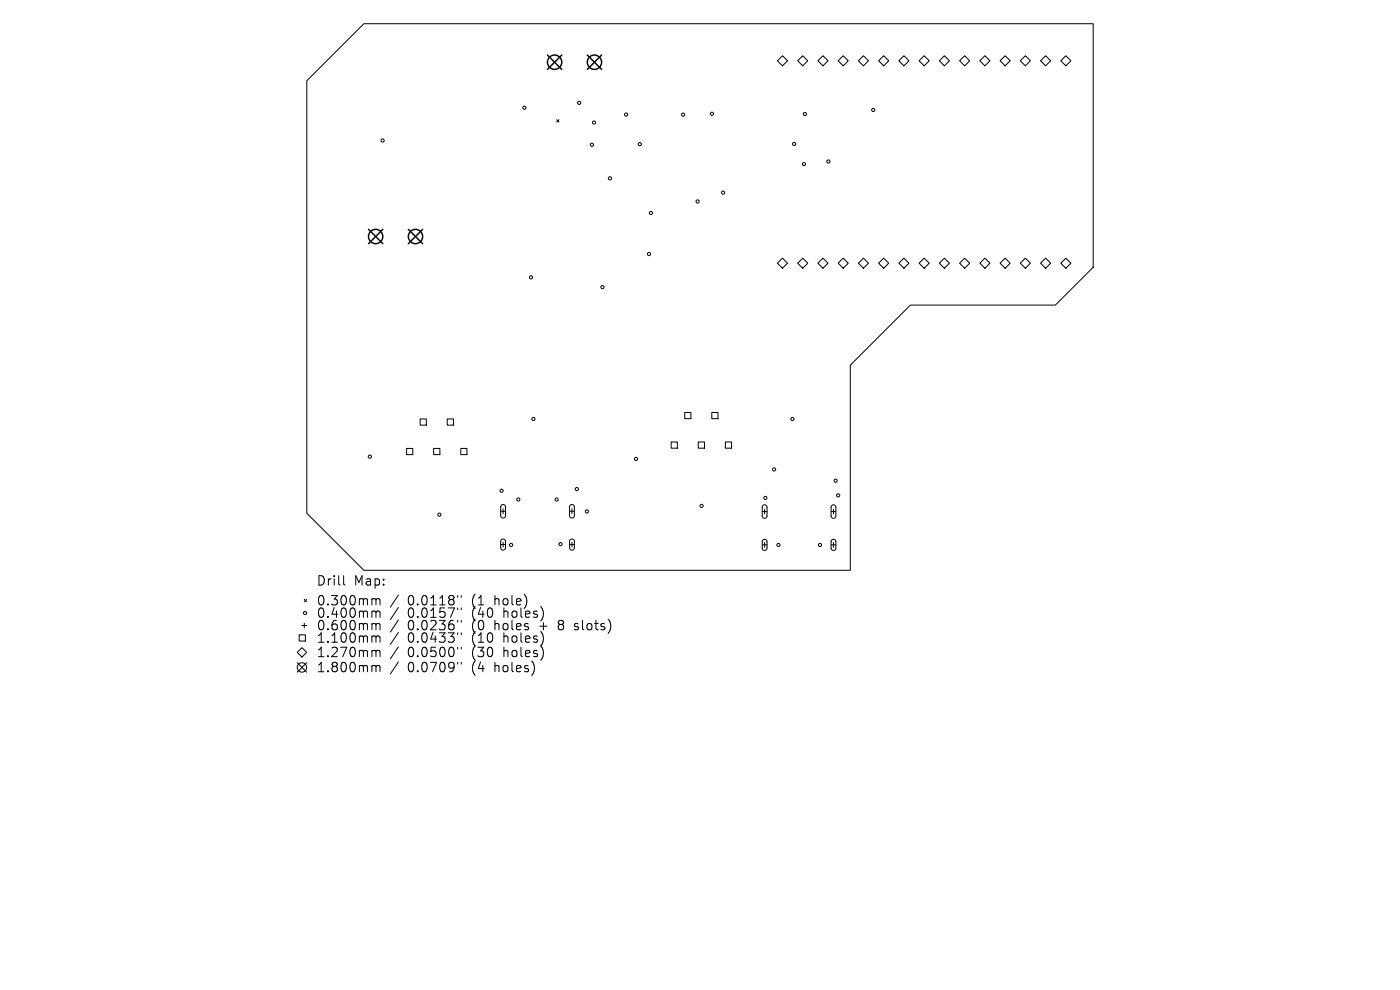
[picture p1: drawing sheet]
<svg xmlns="http://www.w3.org/2000/svg" width="297mm" height="210mm" viewBox="0 0 297 210" stroke-linecap="round" stroke-linejoin="round" font-family="sans-serif">
<defs><g id="words">
<g font-size="2.8">
<text x="67.1" y="124.5">Drill</text>
<text x="75.1" y="124.5">Map:</text>
<text x="67.1" y="128.7">0.300mm</text>
<text x="67.1" y="131.3">0.400mm</text>
<text x="86.5" y="128.7">0.0118&quot;</text>
<text x="86.5" y="131.3">0.0157&quot;</text>
<text x="100.2" y="128.7">(1</text>
<text x="100.2" y="131.3">(40</text>
<text x="105.2" y="128.7">hole)</text>
<text x="107.1" y="131.3">holes)</text>
<text x="67.1" y="134">0.600mm</text>
<text x="67.1" y="136.6">1.100mm</text>
<text x="86.5" y="134">0.0236&quot;</text>
<text x="86.5" y="136.6">0.0433&quot;</text>
<text x="100.2" y="134">(0</text>
<text x="100.2" y="136.6">(10</text>
<text x="105.2" y="134">holes</text>
<text x="107.1" y="136.6">holes)</text>
<text x="114.9" y="134">+</text>
<text x="119.1" y="134">8</text>
<text x="122.7" y="134">slots)</text>
<text x="67.1" y="139.7">1.270mm</text>
<text x="67.1" y="142.9">1.800mm</text>
<text x="86.5" y="139.7">0.0500&quot;</text>
<text x="86.5" y="142.9">0.0709&quot;</text>
<text x="100.2" y="139.7">(30</text>
<text x="100.2" y="142.9">(4</text>
<text x="105.2" y="142.9">holes)</text>
<text x="107.1" y="139.7">holes)</text>
</g>
</g></defs>
<g fill="none" stroke="#000" stroke-width=".21">
<path d="M77.2 5h154.7v51.7l-8 8h-30.8l-12.7 12.8v43.5h-103.2l-12.1-12.1v-91.8zM164.9 12.9l1.1-1.1 1.1 1.1-1.1 1.1zM169.2 12.9l1.1-1.1 1.1 1.1-1.1 1.1zM173.5 12.9l1.1-1.1 1.1 1.1-1.1 1.1zM177.8 12.9l1.1-1.1 1.1 1.1-1.1 1.1zM182.1 12.9l1.1-1.1 1 1.1-1 1.1zM186.4 12.9l1.1-1.1 1 1.1-1 1.1zM190.7 12.9l1.1-1.1 1 1.1-1 1.1zM195 12.9l1.1-1.1 1 1.1-1 1.1zM199.3 12.9l1.1-1.1 1 1.1-1 1.1zM203.6 12.9l1-1.1 1.1 1.1-1.1 1.1zM207.9 12.9l1-1.1 1.1 1.1-1.1 1.1z"/>
<path d="M212.2 12.9l1-1.1 1.1 1.1-1.1 1.1zM216.5 12.9l1-1.1 1.1 1.1-1.1 1.1zM220.7 12.9l1.1-1.1 1.1 1.1-1.1 1.1zM225 12.9l1.1-1.1 1.1 1.1-1.1 1.1zM118.1 25.4l.5 .5M118.6 25.4l-.5 .5M164.9 55.8l1.1-1 1.1 1-1.1 1.1zM169.2 55.8l1.1-1 1.1 1-1.1 1.1zM174.6 54.8l1.1 1-1.1 1.1-1.1-1.1zM178.9 54.8l1.1 1-1.1 1.1-1.1-1.1zM183.2 54.8l1 1-1 1.1-1.1-1.1zM187.5 54.8l1 1-1 1.1-1.1-1.1z"/>
<path d="M191.8 54.8l1 1-1 1.1-1.1-1.1zM195 55.8l1.1-1 1 1-1 1.1zM199.3 55.8l1.1-1 1 1-1 1.1zM203.6 55.8l1-1 1.1 1-1.1 1.1zM207.9 55.8l1-1 1.1 1-1.1 1.1zM213.2 54.8l1.1 1-1.1 1.1-1-1.1zM217.5 54.8l1.1 1-1.1 1.1-1-1.1zM221.8 54.8l1.1 1-1.1 1.1-1.1-1.1zM226.1 54.8l1.1 1-1.1 1.1-1.1-1.1zM86.3 95.1h1.3v1.3h-1.3zM89.1 88.9h1.3v1.3h-1.3zM92 95.1h1.3v1.3h-1.3z"/>
<path d="M94.9 88.9h1.3v1.3h-1.3zM97.8 95.1h1.3v1.3h-1.3zM142.4 93.8h1.3v1.3h-1.3zM145.3 87.5h1.3v1.3h-1.3zM148.1 93.8h1.3v1.3h-1.3zM151 87.5h1.3v1.3h-1.3zM153.9 93.8h1.3v1.3h-1.3zM106.2 108.5h1M106.2 115.5h1M106.4 107.2l.5-.2 .3 .4v2.1l-.4 .4-.4-.1-.2-.3v-2zM106.4 114.5l.5-.1 .3 .4v1.5l-.4 .4-.4-.1-.2-.3v-1.5zM106.7 107.9v1.1"/>
<path d="M106.7 115v1M120.8 108.5h1M120.8 115.5h1M121 107.2l.5-.2 .3 .4v2.1l-.4 .4-.4-.1-.2-.3v-2zM121 114.5l.5-.1 .3 .4v1.5l-.4 .4-.4-.1-.2-.3v-1.5zM121.3 107.9v1.1M121.3 115v1M161.7 108.5h1M161.7 115.6h1M161.9 107.2l.5-.1 .3 .4v2l-.4 .5-.4-.1-.2-.4v-2zM161.9 114.6l.4-.2 .4 .4v1.6l-.4 .4-.4-.1-.2-.3v-1.5zM162.2 108v1"/>
<path d="M162.2 115.1v1M176.3 108.5h1M176.3 115.6h1M176.5 107.2l.5-.1 .3 .4v2l-.4 .5-.4-.1-.2-.4v-2zM176.5 114.6l.4-.2 .4 .4v1.6l-.4 .4-.4-.1-.2-.3v-1.5zM176.8 108v1M176.8 115.1v1M63.1 138.4l1-1 1 1-1 1zM63.5 134.7h1.3v1.3h-1.3zM64 132.7h1.1M64.5 127.2l.6 .5M64.5 132.2v1"/>
<path d="M65.1 127.2l-.6 .5M72.9 122.1v1.7l.3 .3M79.2 127h.3l.3 .3M79.2 129.6h.3l.3 .3M79.2 132.3l.5 .1 .1 .2M79.2 134.9l.5 .1 .1 .2M79.2 138l.5 .1 .1 .2M79.8 127.3l.2-.3 .5 .1 .1 1.2M79.8 127.3v1M79.8 129.9v1.1M79.8 132.6v1M79.8 135.2v1"/>
<path d="M79.8 138.3v1M79.8 129.9l.2-.3 .5 .1 .1 1.3M79.8 132.6l.2-.3 .5 .1 .1 1.2M79.8 135.2l.2-.3 .5 .1 .1 1.2M79.8 138.3l.2-.3 .5 .1 .1 1.2M84.5 126.2l-1.7 2.6M84.5 128.9l-1.7 2.5M84.5 131.5l-1.7 2.6M84.5 134.1l-1.7 2.6M84.5 137.2l-1.7 2.6M97.1 126.3v.4M97.1 129v.3"/>
<path d="M97.1 131.6v.4M97.1 134.2v.4M97.1 137.3v.4M97.9 126.3v.4M97.9 129v.3M97.9 131.6v.4M97.9 134.2v.4M97.9 137.3v.4M121.9 133.5l.1 .1M122 132.4v.4M63.1 140.6l2 2M65.1 140.6l-2 2"/>
<path d="M79.2 141.2l.5 .1 .1 .2M79.8 141.5v1M79.8 141.5l.2-.3 .5 .1 .1 1.2M84.5 140.4l-1.7 2.6M97.1 140.5v.4M97.9 140.5v.4"/>
<circle cx="81.2" cy="29.8" r=".34"/>
<circle cx="111.2" cy="22.9" r=".34"/>
<circle cx="122.9" cy="21.8" r=".34"/>
<circle cx="125.6" cy="30.7" r=".34"/>
<circle cx="126" cy="26" r=".34"/>
<circle cx="129.4" cy="37.8" r=".34"/>
<circle cx="132.8" cy="24.3" r=".34"/>
<circle cx="135.7" cy="30.6" r=".34"/>
<circle cx="144.9" cy="24.3" r=".34"/>
<circle cx="151" cy="24.1" r=".34"/>
<circle cx="168.5" cy="30.5" r=".34"/>
<circle cx="170.5" cy="34.8" r=".34"/>
<circle cx="170.8" cy="24.2" r=".34"/>
<circle cx="175.7" cy="34.3" r=".34"/>
<circle cx="185.3" cy="23.3" r=".34"/>
<circle cx="112.6" cy="58.8" r=".34"/>
<circle cx="137.7" cy="53.9" r=".34"/>
<circle cx="138.1" cy="45.2" r=".34"/>
<circle cx="148" cy="42.7" r=".34"/>
<circle cx="153.4" cy="40.9" r=".34"/>
<circle cx="127.8" cy="60.9" r=".34"/>
<circle cx="78.5" cy="96.9" r=".34"/>
<circle cx="113.2" cy="88.9" r=".34"/>
<circle cx="134.9" cy="97.4" r=".34"/>
<circle cx="164.2" cy="99.6" r=".34"/>
<circle cx="168.1" cy="88.9" r=".34"/>
<circle cx="93.2" cy="109.2" r=".34"/>
<circle cx="106.4" cy="104.1" r=".34"/>
<circle cx="108.4" cy="115.6" r=".34"/>
<circle cx="110" cy="106" r=".34"/>
<circle cx="118.1" cy="106" r=".34"/>
<circle cx="118.9" cy="115.4" r=".34"/>
<circle cx="122.4" cy="103.7" r=".34"/>
<circle cx="124.5" cy="108.5" r=".34"/>
<circle cx="148.8" cy="107.3" r=".34"/>
<circle cx="162.4" cy="105.6" r=".34"/>
<circle cx="165.1" cy="115.6" r=".34"/>
<circle cx="173.9" cy="115.6" r=".34"/>
<circle cx="177.3" cy="102" r=".34"/>
<circle cx="177.8" cy="105.1" r=".34"/>
<circle cx="64.7" cy="130" r=".34"/>
<circle cx="64.1" cy="141.6" r="1"/>
</g>
<g fill="none" stroke="#000" stroke-width=".3">
<path d="M116.1 11.7l3.1 3M119.2 11.7l-3.1 3M124.6 11.7l3 3M127.6 11.7l-3 3M78.2 48.6l3 3.1M81.2 48.6l-3 3.1M86.6 48.6l3.1 3.1M89.7 48.6l-3.1 3.1"/>
<circle cx="117.7" cy="13.2" r="1.52"/>
<circle cx="126.1" cy="13.2" r="1.52"/>
<circle cx="79.7" cy="50.2" r="1.52"/>
<circle cx="88.1" cy="50.2" r="1.52"/>
</g>
<use href="#words"/>
</svg>
